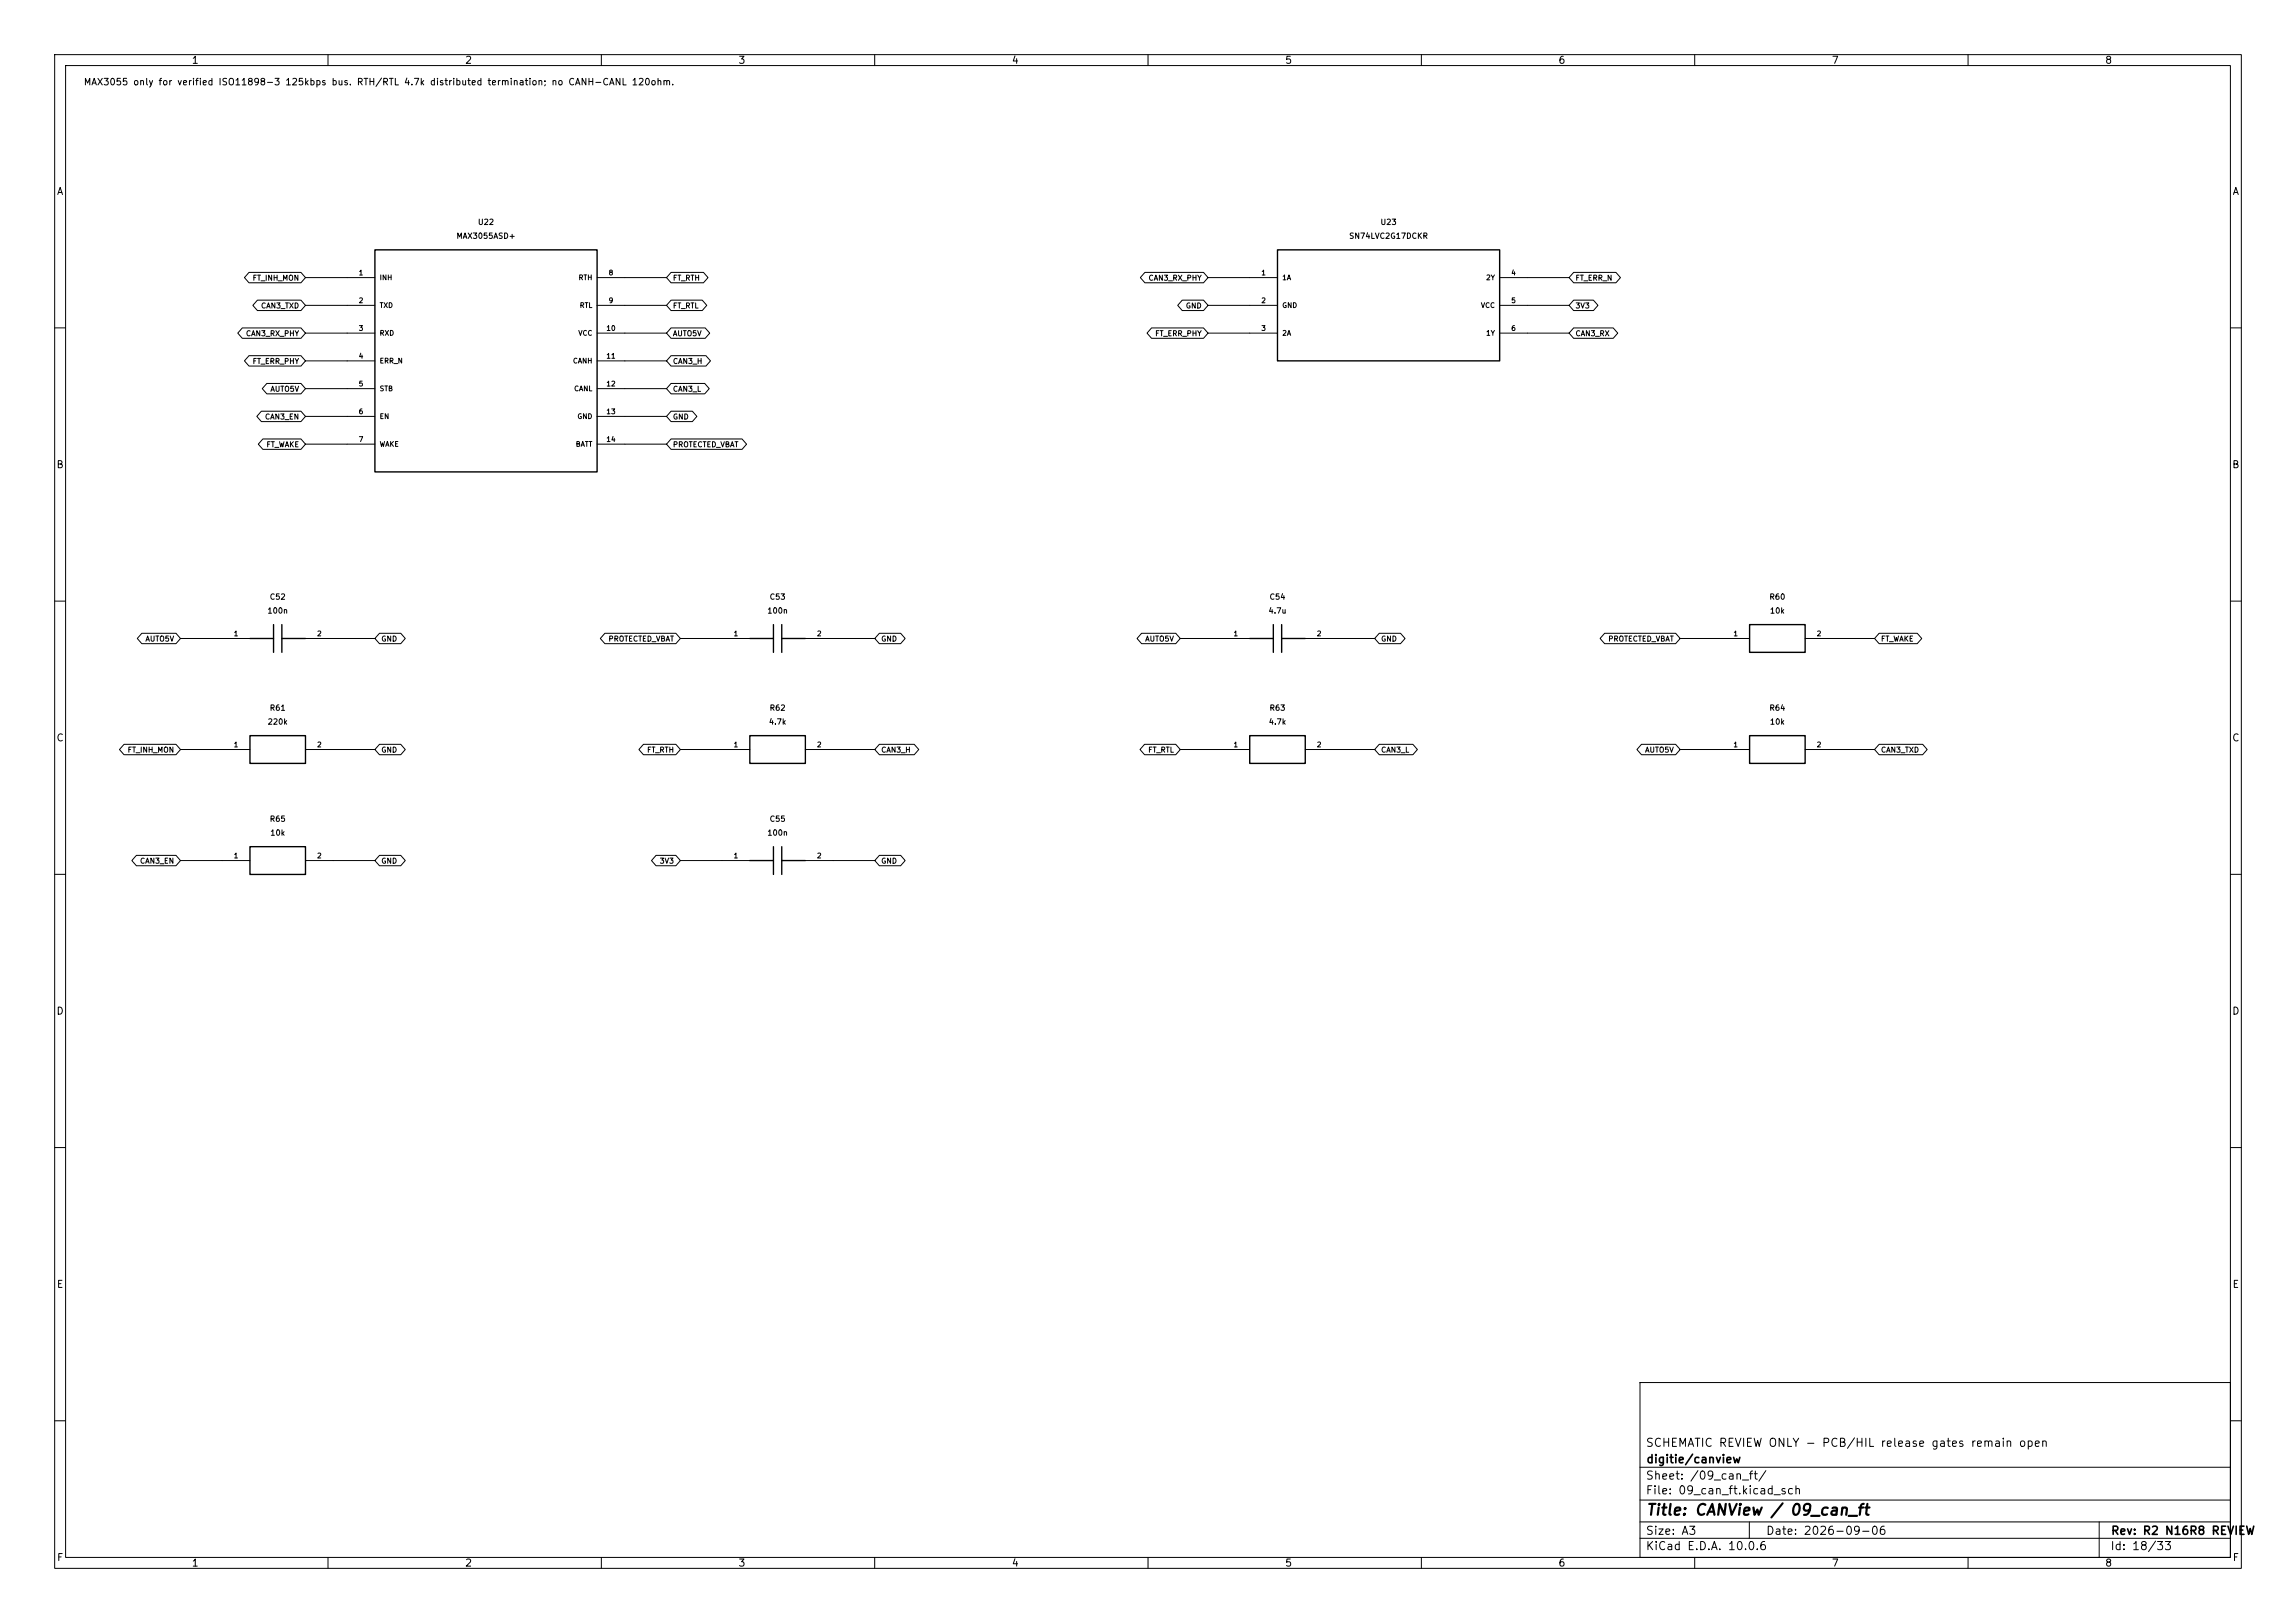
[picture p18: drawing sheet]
<svg xmlns="http://www.w3.org/2000/svg" width="420mm" height="297mm" viewBox="0 0 420 297" stroke-linecap="round" stroke-linejoin="round" font-family="sans-serif">
<defs><g id="words">
<text font-size="2" x="301" y="277.8">Title: CANView / 09_can_ft</text>
<g font-size="1.5">
<text x="300.9" y="265.1">SCHEMATIC REVIEW ONLY - PCB/HIL release gates remain open</text>
<text x="301" y="268.1">digitie/canview</text>
<text x="300.9" y="273.8">File: 09_can_ft.kicad_sch</text>
<text x="300.9" y="271.1">Sheet: /09_can_ft/</text>
<text x="300.9" y="281.2">Size: A3</text>
<text x="322.9" y="281.2">Date: 2026-09-06</text>
<text x="386" y="281.2">Rev: R2 N16R8 REVIEW</text>
<text x="300.9" y="284">KiCad E.D.A. 10.0.6</text>
<text x="385.9" y="284">Id: 18/33</text>
</g>
<g font-size="1.3">
<text x="35" y="12">1</text>
<text x="85" y="12">2</text>
<text x="135" y="12">3</text>
<text x="185" y="12">4</text>
<text x="235" y="12">5</text>
<text x="285" y="12">6</text>
<text x="335" y="12">7</text>
<text x="385" y="12">8</text>
<text x="10.3" y="36">A</text>
<text x="408.3" y="36">A</text>
<text x="10.2" y="86">B</text>
<text x="408.2" y="86">B</text>
<text x="10.2" y="136">C</text>
<text x="408.2" y="136">C</text>
<text x="10.2" y="186">D</text>
<text x="408.2" y="186">D</text>
<text x="10.3" y="236">E</text>
<text x="408.3" y="236">E</text>
<text x="10.3" y="286">F</text>
<text x="35" y="287">1</text>
<text x="85" y="287">2</text>
<text x="135" y="287">3</text>
<text x="185" y="287">4</text>
<text x="235" y="287">5</text>
<text x="285" y="287">6</text>
<text x="335" y="287">7</text>
<text x="385" y="287">8</text>
<text x="408.3" y="286">F</text>
</g>
<text font-size="1.2" x="15.2" y="15.9">MAX3055 only for verified ISO11898-3 125kbps bus. RTH/RTL 4.7k distributed termination; no CANH-CANL 120ohm.</text>
<g font-size="1">
<text x="87.3" y="41.4">U22</text>
<text x="252.4" y="41.4">U23</text>
<text x="83.4" y="43.9">MAX3055ASD+</text>
<text x="246.7" y="43.9">SN74LVC2G17DCKR</text>
<text x="46.1" y="51.6">FT_INH_MON</text>
<text x="123" y="51.6">FT_RTH</text>
<text x="210" y="51.6">CAN3_RX_PHY</text>
<text x="288.1" y="51.6">FT_ERR_N</text>
<text x="47.6" y="56.7">CAN3_TXD</text>
<text x="123" y="56.7">FT_RTL</text>
<text x="216.8" y="56.7">GND</text>
<text x="288.1" y="56.7">3V3</text>
<text x="44.9" y="61.7">CAN3_RX_PHY</text>
<text x="123" y="61.7">AUTO5V</text>
<text x="211.2" y="61.7">FT_ERR_PHY</text>
<text x="288.1" y="61.7">CAN3_RX</text>
<text x="46.1" y="66.8">FT_ERR_PHY</text>
<text x="49.4" y="71.9">AUTO5V</text>
<text x="123" y="66.8">CAN3_H</text>
<text x="123" y="71.9">CAN3_L</text>
<text x="48.4" y="77">CAN3_EN</text>
<text x="123" y="77">GND</text>
<text x="48.6" y="82.1">FT_WAKE</text>
<text x="123" y="82.1">PROTECTED_VBAT</text>
<text x="48.8" y="112.5">100n</text>
<text x="49.2" y="110">C52</text>
<text x="140.3" y="112.5">100n</text>
<text x="140.7" y="110">C53</text>
<text x="231.9" y="112.5">4.7u</text>
<text x="232.1" y="110">C54</text>
<text x="323.6" y="110">R60</text>
<text x="323.7" y="112.5">10k</text>
<text x="26.5" y="117.6">AUTO5V</text>
<text x="69.7" y="117.6">GND</text>
<text x="111.2" y="117.6">PROTECTED_VBAT</text>
<text x="161.1" y="117.6">GND</text>
<text x="209.4" y="117.6">AUTO5V</text>
<text x="252.5" y="117.6">GND</text>
<text x="294.1" y="117.6">PROTECTED_VBAT</text>
<text x="344" y="117.6">FT_WAKE</text>
<text x="49.2" y="130.3">R61</text>
<text x="140.7" y="130.3">R62</text>
<text x="232.1" y="130.3">R63</text>
<text x="323.6" y="130.3">R64</text>
<text x="23.3" y="137.9">FT_INH_MON</text>
<text x="48.9" y="132.8">220k</text>
<text x="69.7" y="137.9">GND</text>
<text x="118.3" y="137.9">FT_RTH</text>
<text x="140.5" y="132.8">4.7k</text>
<text x="161.1" y="137.9">CAN3_H</text>
<text x="209.9" y="137.9">FT_RTL</text>
<text x="232" y="132.8">4.7k</text>
<text x="252.5" y="137.9">CAN3_L</text>
<text x="300.8" y="137.9">AUTO5V</text>
<text x="323.7" y="132.8">10k</text>
<text x="344" y="137.9">CAN3_TXD</text>
<text x="49.2" y="150.6">R65</text>
<text x="49.3" y="153.2">10k</text>
<text x="140.3" y="153.2">100n</text>
<text x="140.7" y="150.6">C55</text>
<text x="25.5" y="158.3">CAN3_EN</text>
<text x="69.7" y="158.3">GND</text>
<text x="120.6" y="158.3">3V3</text>
<text x="161.1" y="158.3">GND</text>
</g>
<g font-size=".9">
<text x="65.5" y="50.6">1</text>
<text x="69.4" y="51.5">INH</text>
<text x="105.7" y="51.5">RTH</text>
<text x="111.2" y="50.6">8</text>
<text x="230.6" y="50.6">1</text>
<text x="234.5" y="51.5">1A</text>
<text x="271.7" y="51.5">2Y</text>
<text x="276.3" y="50.6">4</text>
<text x="65.5" y="55.7">2</text>
<text x="69.4" y="56.6">TXD</text>
<text x="106" y="56.6">RTL</text>
<text x="111.2" y="55.7">9</text>
<text x="230.6" y="55.7">2</text>
<text x="234.5" y="56.6">GND</text>
<text x="270.8" y="56.6">VCC</text>
<text x="276.3" y="55.7">5</text>
<text x="65.5" y="60.8">3</text>
<text x="65.5" y="65.8">4</text>
<text x="69.4" y="61.6">RXD</text>
<text x="105.7" y="61.6">VCC</text>
<text x="110.8" y="60.8">10</text>
<text x="110.8" y="65.8">11</text>
<text x="230.6" y="60.8">3</text>
<text x="234.5" y="61.6">2A</text>
<text x="271.7" y="61.6">1Y</text>
<text x="276.3" y="60.8">6</text>
<text x="65.5" y="70.9">5</text>
<text x="69.4" y="66.7">ERR_N</text>
<text x="69.4" y="71.8">STB</text>
<text x="104.7" y="66.7">CANH</text>
<text x="104.9" y="71.8">CANL</text>
<text x="110.8" y="70.9">12</text>
<text x="65.5" y="76">6</text>
<text x="69.4" y="76.9">EN</text>
<text x="105.5" y="76.9">GND</text>
<text x="110.8" y="76">13</text>
<text x="65.5" y="81.1">7</text>
<text x="69.4" y="82">WAKE</text>
<text x="105.2" y="82">BATT</text>
<text x="110.8" y="81.1">14</text>
<text x="42.7" y="116.6">1</text>
<text x="57.9" y="116.6">2</text>
<text x="134.1" y="116.6">1</text>
<text x="149.3" y="116.6">2</text>
<text x="225.5" y="116.6">1</text>
<text x="240.8" y="116.6">2</text>
<text x="317" y="116.6">1</text>
<text x="332.2" y="116.6">2</text>
<text x="42.7" y="137">1</text>
<text x="57.9" y="137">2</text>
<text x="134.1" y="137">1</text>
<text x="149.3" y="137">2</text>
<text x="225.5" y="137">1</text>
<text x="240.8" y="137">2</text>
<text x="317" y="137">1</text>
<text x="332.2" y="137">2</text>
<text x="42.7" y="157.3">1</text>
<text x="57.9" y="157.3">2</text>
<text x="134.1" y="157.3">1</text>
<text x="149.3" y="157.3">2</text>
</g>
</g></defs>
<g fill="none" stroke="#000" stroke-width=".18">
<path d="M10 10h400v277h-400zM12 12h396v273h-396zM60 10v2M110 10v2M160 10v2M210 10v2M260 10v2M310 10v2M360 10v2M45.5 49.8h9.5l.9 1-.9 1h-9.5l-.8-1zM47.1 54.9h7.9l.9 1-.9 .9h-7.9l-.8-.9zM55.9 50.8h12.7"/>
<path d="M55.9 55.9h12.7M109.2 50.8h12.7M109.2 55.9h12.7M122.8 49.8h5.9l.8 1-.8 1h-5.9l-.9-1zM122.8 54.9h5.7l.8 1-.8 .9h-5.7l-.9-.9zM209.4 49.8h10.7l.9 1-.9 1h-10.7l-.8-1zM216.3 54.9h3.8l.9 1-.9 .9h-3.8l-.9-.9zM221 50.8h12.7M221 55.9h12.7M274.3 50.8h12.7M274.3 55.9h12.7M287.9 49.8h7.7l.8 1-.8 1h-7.7l-.9-1z"/>
<path d="M287.9 54.9h3.6l.8 1-.8 .9h-3.6l-.9-.9zM10 60h2M44.3 60h10.7l.9 1-.9 .9h-10.7l-.8-.9zM45.5 65.1h9.5l.9 .9-.9 1h-9.5l-.8-1zM47.8 75.2h7.2l.9 1-.9 1h-7.2l-.8-1zM48.8 70.2h6.2l.9 .9-.9 1h-6.2l-.8-1zM55.9 61h12.7M55.9 66h12.7M55.9 71.1h12.7M55.9 76.2h12.7M109.2 61h12.7M109.2 66h12.7"/>
<path d="M109.2 71.1h12.7M109.2 76.2h12.7M122.8 60h6.2l.8 1-.8 .9h-6.2l-.9-.9zM122.8 65.1h6.3l.9 .9-.9 1h-6.3l-.9-1zM122.8 70.2h6.1l.8 .9-.8 1h-6.1l-.9-1zM122.8 75.2h3.8l.9 1-.9 1h-3.8l-.9-1zM210.6 60h9.5l.9 1-.9 .9h-9.5l-.8-.9zM221 61h12.7M274.3 61h12.7M287.9 60h7.2l.8 1-.8 .9h-7.2l-.9-.9zM408 60h2M48.1 80.3h6.9l.9 1-.9 .9h-6.9l-.9-.9z"/>
<path d="M55.9 81.3h12.7M109.2 81.3h12.7M122.8 80.3h12.9l.9 1-.9 .9h-12.9l-.9-.9zM10 110h2M25.9 115.9h6.3l.8 .9-.8 1h-6.3l-.8-1zM33 116.8h12.7M55.9 116.8h12.7M69.4 115.9h3.9l.8 .9-.8 1h-3.9l-.8-1zM110.6 115.9h13l.9 .9-.9 1h-13l-.8-1zM124.5 116.8h12.7M147.3 116.8h12.7M160.9 115.9h3.8l.9 .9-.9 1h-3.8l-.9-1z"/>
<path d="M208.8 115.9h6.3l.8 .9-.8 1h-6.3l-.8-1zM215.9 116.8h12.7M238.8 116.8h12.7M252.3 115.9h3.9l.8 .9-.8 1h-3.9l-.8-1zM293.5 115.9h13l.8 .9-.8 1h-13l-.8-1zM307.3 116.8h12.7M330.2 116.8h12.7M343.7 115.9h7l.8 .9-.8 1h-7l-.8-1zM408 110h2M22.7 136.2h9.5l.8 1-.8 .9h-9.5l-.8-.9zM33 137.2h12.7M55.9 137.2h12.7"/>
<path d="M69.4 136.2h3.9l.8 1-.8 .9h-3.9l-.8-.9zM117.7 136.2h5.9l.9 1-.9 .9h-5.9l-.8-.9zM124.5 137.2h12.7M147.3 137.2h12.7M160.9 136.2h6.3l.9 1-.9 .9h-6.3l-.9-.9zM209.4 136.2h5.7l.8 1-.8 .9h-5.7l-.9-.9zM215.9 137.2h12.7M238.8 137.2h12.7M252.3 136.2h6.1l.9 1-.9 .9h-6.1l-.8-.9zM300.3 136.2h6.2l.8 1-.8 .9h-6.2l-.9-.9zM307.3 137.2h12.7M330.2 137.2h12.7"/>
<path d="M343.7 136.2h8l.8 1-.8 .9h-8l-.8-.9zM10 160h2M24.9 156.5h7.3l.8 1-.8 .9h-7.3l-.8-.9zM33 157.5h12.7M55.9 157.5h12.7M69.4 156.5h3.9l.8 1-.8 .9h-3.9l-.8-.9zM120 156.5h3.6l.9 1-.9 .9h-3.6l-.8-.9zM124.5 157.5h12.7M147.3 157.5h12.7M160.9 156.5h3.8l.9 1-.9 .9h-3.8l-.9-.9zM408 160h2M10 210h2"/>
<path d="M408 210h2M300 253h108v32h-108zM10 260h2M300 278.5h108M300 274.5h108M300 268.5h108M320 278.5v3M384 278.5v6.5M408 260h2M60 285v2M110 285v2M160 285v2"/>
<path d="M210 285v2M260 285v2M300 281.5h108M310 285v2M360 285v2"/>
</g>
<g fill="none" stroke="#000" stroke-width=".25">
<path d="M68.6 45.7h40.6v40.7h-40.6zM233.7 45.7h40.6v20.3h-40.6zM45.7 116.8h4.3M50 114.3v5.1M51.6 116.8h4.3M51.6 114.3v5.1M137.2 116.8h4.3M141.5 114.3v5.1M143 116.8h4.3M143 114.3v5.1M228.6 116.8h4.3M232.9 114.3v5.1"/>
<path d="M234.4 116.8h4.4M234.4 114.3v5.1M320 114.3h10.2v5.1h-10.2zM45.7 134.6h10.2v5.1h-10.2zM137.2 134.6h10.1v5.1h-10.1zM228.6 134.6h10.2v5.1h-10.2zM320 134.6h10.2v5.1h-10.2zM45.7 154.9h10.2v5.1h-10.2zM137.2 157.5h4.3M141.5 154.9v5.1M143 154.9v5.1M143 157.5h4.3"/>
</g>
<use href="#words"/>
</svg>
